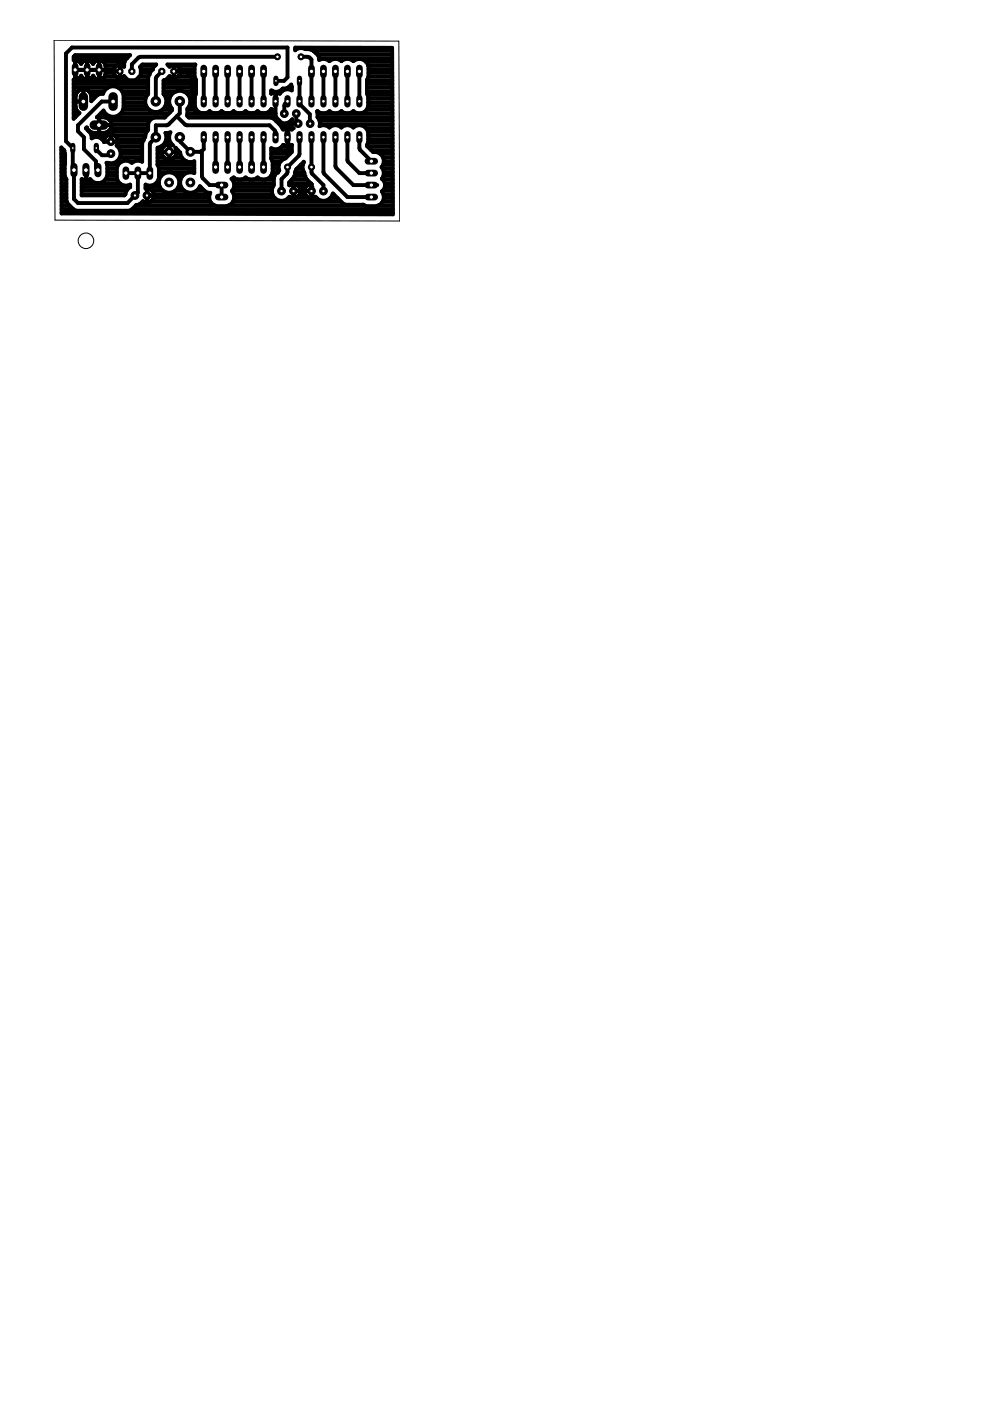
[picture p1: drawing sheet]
<svg xmlns="http://www.w3.org/2000/svg" width="210mm" height="297mm" viewBox="0 0 210 297" stroke-linecap="round" stroke-linejoin="round" font-family="sans-serif">
<g fill="#000" stroke="#000" stroke-width=".83">
<path d="M14 11.3l1.3-1.2zM15.3 10.1h45.7zM15.6 16.9h.2zM15.6 12v.8zM15.6 12l.3-.3zM15.6 19.4h.9zM15.6 18.6h7.3zM15.6 17.8h15.8zM15.6 17h11.6zM15.6 12.3h11.3zM15.6 12.8l.2-.1zM15.9 14.8h2.6z"/>
<path d="M15.9 14.8h1.2zM15.9 14.8v2.1zM15.9 12.7v2.1zM15.9 11.7h11.7zM16 16.9h.3zM16.2 19.8l-.1 .2zM16.3 16.9l.2-.1zM16 12.7l.3 .1zM16.3 19.6l-.1 .2zM16.4 19.4l-.1 .2zM16.5 16.8l.2-.1zM16.3 12.8h.2z"/>
<path d="M16.4 19.4l.2-.1zM16.7 16.7l.1-.1zM16.5 12.8l.2 .1zM16.6 19.3l.2-.1zM16.8 16.6l.2-.2zM16.7 12.9l.1 .2zM16.9 13.1h.6zM16.8 19.2l.2-.2zM17.1 16.2l-.1 .2zM16.8 13.1l.2 .1zM17.1 14.8h1.4zM17.2 16l-.1 .2z"/>
<path d="M17 13.2l.1 .2zM17.1 16.2h.2zM17 19l.1-.1zM17.2 16l.1 .2zM17.1 13.4l.1 .2zM17.3 16.2l.1 .2zM17.3 13.4l-.1 .2zM17.1 18.9h.3zM17.4 16.4l.2 .2zM17.4 13.2l-.1 .2zM17.4 18.9h.2zM17.6 16.6l.2 .1z"/>
<path d="M17.4 13.2l.2-.1zM17.7 18.9v2.6zM17.8 16.7l.1 .1zM17.6 13.1l.2-.2zM17.9 16.8l.3 .1zM17.8 12.9l.1-.1zM17.8 18.9h.2zM18.2 16.9h.2zM17.9 12.8h.3zM18 18.9h.2zM18.2 12.8l.2-.1zM18.2 18.9l.2 .1z"/>
<path d="M18.5 14.8h2.5zM18.5 14.8v2.1zM18.5 12.7v2.1zM18.5 14.8h1.1zM18.6 16.9h.2zM18.4 19l.2 .2zM18.6 19.2l.2 .1zM18.8 16.9l.2-.1zM18.6 12.7l.2 .1zM18.9 19.4h3.2zM18.8 19.3l.1 .1zM19 16.8l.2-.1z"/>
<path d="M18.8 12.8h.2zM18.9 19.4l.2 .2zM19.1 19.6l.1 .2zM19.2 16.7l.2-.1zM19 12.8l.2 .1zM19.4 16.6l.1-.2zM19.2 12.9l.2 .2zM19.4 13.1h.7zM19.6 16.2l-.1 .2zM19.4 13.1l.1 .1zM19.7 16l-.1 .2zM19.5 13.2l.1 .2z"/>
<path d="M19.6 14.8h1.4zM19.6 16.2h.2zM19.7 16l.1 .2zM19.6 13.4l.1 .2zM19.8 16.2l.2 .2zM19.8 13.4l-.1 .2zM20 16.4l.1 .2zM20 13.2l-.2 .2zM20.1 16.6l.2 .1zM20.1 13.1l-.1 .1zM20.3 16.7l.2 .1zM20.1 13.1l.2-.2z"/>
<path d="M20.5 16.8l.2 .1zM20.3 12.9l.2-.1zM20.7 16.9h.2zM20.5 12.8h.2zM20.7 12.8l.2-.1zM21 14.8v2.1zM21 14.8h1.4zM21 12.7v2.1zM21.1 16.9h.2zM20.7 20.2l.6-.3zM21.3 16.9l.2-.1zM21.1 12.7l.2 .1z"/>
<path d="M21.5 16.8l.2-.1zM21.3 12.8h.2zM21.7 16.7l.2-.1zM21.5 12.8l.2 .1zM21.3 19.9h.5zM22.1 16.4l-.2 .2zM21.7 12.9l.2 .2zM22 13.1h4.4zM22.2 16.2l-.1 .2zM21.9 13.1l.2 .1zM22.1 19.3l-.3 .6zM22.3 16l-.1 .2z"/>
<path d="M22.1 13.2l.1 .2zM22.2 16.2h2.4zM22.4 15.9l-.1 .1zM22.2 13.4l.1 .2zM22.4 15.6v.3zM22.3 13.6l.1 .2zM22.4 14.8v.8zM22.4 14v.8zM22.4 13.8v.2zM22.4 15.5h1.7zM22.4 14.7h1.7zM22.4 13.9h2.4z"/>
<path d="M22.7 18.6l-.6 .7zM22.7 18.6l.8-.3zM24.1 14.6v.5zM24.1 15.1h1.3zM24.1 15.1v.6zM24.1 15.7l.8 .8zM23.5 18.3h.9zM24.9 13.8l-.8 .8zM24.9 16.5h.5zM25.1 18.6h6.3zM24.4 18.3l.8 .3zM25.4 13.8v1.3z"/>
<path d="M24.9 13.8h.5zM25.4 15.2v1.3zM25.4 16.5h.6zM25.2 18.6l.7 .7zM25.9 19.4h5.5zM25.4 13.8h.6zM26.3 16.1l-.3 .4zM26 13.9h.3zM26.2 16.2h.2zM26 13.8l.3 .4zM26.3 16.1l.9 .9zM26.3 13.3v.8z"/>
<path d="M26.6 12.7l-.3 .6zM27 12.2l-.4 .5zM27.2 17h1.5zM27.6 11.7l-.6 .5zM29.3 12.2l-1.3 1.4zM28 13.6v1.5zM29.8 15.9l-1.1 1.1zM28.7 17h2.7zM29.5 16.2h2zM29.7 14.2l.5-.5zM29.8 12h29zM29.8 14.4v1.5z"/>
<path d="M29.7 14.2l.1 .2zM29.8 15.5h2zM29.8 14.7h2.6zM30 13.9h2.9zM30.2 13.7h2.9zM31.4 16.4v.3zM31.4 16.7v.3zM31.4 17v3zM31.1 20.2l.3-.2zM31.6 15.8l-.2 .5zM31.8 15.3l-.2 .5zM32.4 14.4v.3z"/>
<path d="M31.8 15.3l.6-.6zM33.1 13.7l-.7 .7zM34.3 15.1l-1.1 1.1zM34.7 17.1v2.9zM34.7 19.4h2.7zM34.7 18.6h6.9zM34.7 17.8h6.9zM34.7 17h.4zM35.1 17l.9-.9zM35.1 17h6.5zM35.5 13.7h5.9zM35.7 13.9h.5z"/>
<path d="M35.9 16.2h.2zM36 16.1l.3 .4zM35.5 13.7l.5 .5zM36.3 16.5h.6zM36.3 13.8l-.3 .4zM36.9 15.2v1.3zM36.9 16.5h.5zM36.9 15.1h1.3zM36.9 13.8v1.3zM36.3 13.8h.6zM36.2 20.2l.7-.6zM37.4 16.5l.8-.8z"/>
<path d="M36.9 13.8h.5zM37.5 13.9h3.8zM37.6 16.2h3.7zM36.9 19.6l.8-.3zM38.2 15.1v.6zM38.2 14.6v.5zM37.4 13.8l.8 .8zM38.2 15.5h3.1zM38.2 14.7h3.1zM37.7 19.3h.9zM38.8 19.4h2.8zM38.6 19.3l.8 .3z"/>
<path d="M36.9 15.1h2.5zM39.4 15.1l1.1 1.1zM41.3 14.1v2.1zM41.3 16.2l.2 .8zM41.4 13.7l-.1 .4zM41.6 17v2.8zM41.6 19.8l-.3 .6zM57.5 19.2v.6zM57.5 19.2l.7 .3zM57.5 19.4h.4zM57.6 19.8l.1-.1zM57.7 19.7l.2-.1z"/>
<path d="M57.9 19.6l.2-.1zM58.2 19.5h.7zM58.1 19.5h.2zM58.4 19.5v2zM58.5 19.5h.2zM58.9 19.5l.6-.3zM58.7 19.5l.2 .1zM58.9 19.6l.2 .1zM59.1 19.4h.7zM59.1 19.7l.2 .1zM59.4 19.8l-.1 .1zM59.5 19.2l.4-.4z"/>
<path d="M59.9 19.2l-.5 .6zM59.9 18.8h.7zM58.5 17.1h1.7zM60.6 18.8l.5-.3zM59.9 19.2l.7-.3zM61 16.4l-.8 .7zM61 10.1v6.3zM61 18.6h.9zM61.1 18.5l.6-.6zM60.6 18.9h.7zM61.7 18.1l.2 .3zM61.7 17.9v.2z"/>
<path d="M61.9 18.4v.8zM61.3 18.9l.6 .3zM62.6 10.4v.3zM62.6 10.1v.3zM62.6 10.1h20.5zM62.8 10.5l-.2 .2zM62.8 10.5l.7-.3zM63.5 10.2h.7zM64.2 10.2l.5 .2zM63.8 12h1.4zM64.7 10.4h.8zM65.7 12.2l.3 .4z"/>
<path d="M66 12.6v2.5zM65.6 10.4l.5 .2zM66.4 10.8h16.7zM66.1 10.6l.4 .2zM66.6 10.9l.2 .2zM66.8 11.1l.2 .2zM67.3 11.6h15.9zM67 11.3l.4 .4zM67.7 12.3v.4zM67.4 11.7l.3 .6zM67.7 12.3h15.5zM67.7 12.7l.5-.2z"/>
<path d="M68.2 12.5h.8zM69 12.5l.7 .3zM69.7 12.8l.1 .2zM70 12.8l-.2 .2zM70 12.8l.7-.3zM70.7 12.5h.8zM71.5 12.5l.7 .3zM72.2 12.8l.2 .2zM72.6 12.8l-.2 .2zM72.6 12.8l.7-.3zM73.3 12.5h.7zM74 12.5l.7 .3z"/>
<path d="M74.7 12.8l.2 .2zM75.1 12.8l-.2 .2zM75.1 12.8l.7-.3zM75.8 12.5h.8zM76.6 12.5l.7 .3zM77.6 13.1h5.6zM77.8 17v2.8zM77.8 19.4h5.4zM77.8 18.6h5.4zM77.8 17.8h5.4zM77.8 17h5.4zM78.1 16.2l-.3 .8z"/>
<path d="M77.3 12.8l.5 .5zM78.1 13.9h5.1zM78.1 14.1v2.1zM77.8 13.3l.3 .8zM78.1 16.2h5.1zM78.1 15.5h5.1zM78.1 14.7h5.1zM83.1 10.1l.2 35.3zM13 31.3l.7 .6zM13 32.6h.8zM13 31.8h.6zM13 36.5h.7z"/>
<path d="M13 35.7h.7zM13 35h.7zM13 34.2h.8zM13 33.4h.8zM13 39.6h1.1zM13 38.9h1.1zM13 38.1h1.1zM13 37.3h.7zM13.7 32.3l.1 .4zM13.7 31.9v.4zM13.7 34.9v2.3zM13.7 37.2l.3 .8z"/>
<path d="M13.8 32.7v2zM13.8 34.7l-.1 .2zM14 11.3v18.7zM14.1 38v3.9zM15.4 31.4v4.4zM14 30l1.4 1.4zM15.6 16.9v8.3zM15.6 24.8h.4zM15.6 24h1.2zM15.6 23.3h.6zM15.6 22.5h.4zM15.6 21.7h.4z"/>
<path d="M15.6 20.9h.4zM15.6 20.1h.5zM15.4 35.8l.3 .3zM16 20.4v1.1zM16 21.5h1.7zM16 21.5v1.1zM16 22.6v.3zM16 20.2v.2zM16 22.9l.1 .2zM16.1 20l-.1 .2zM16.1 23.1l.1 .2zM16.2 23.3l.1 .2z"/>
<path d="M16.3 23.5l.1 .1zM16.4 23.6l.2 .2zM16.5 26.6l5.1-5.1zM16.5 26.6v1.2zM16.6 23.8l.2 .1zM16.8 24l-1.2 1.2zM17.3 39.6h10.3zM17.3 38.9h8.1zM17.3 38.1h.2zM17.4 38l.1 .1zM17.5 38.1l.2 .1zM17.7 38.2h.2z"/>
<path d="M16.5 27.8l1.3 1.3zM17.8 29.1v2.5zM17.9 38.2l.2 .1zM18.4 27l-.2 .2zM18.2 36.1v2.2zM18.2 27.2h.3zM18.3 38.3l.3-.1zM18.4 27.1l.1 .2zM18.5 27.3l.1 .2zM18.6 38.2h.2zM18.6 27.5l.1 .1zM18.2 27.2l.5 .5z"/>
<path d="M18.7 27.6l.2 .2zM18.8 38.2l.2-.1zM18.9 27.8l.1 .1zM18.9 38.1h.3zM18.9 27.9h.2zM19 38.1l.1-.1zM19 27.9l.2 .1zM19.1 38l.5 .5zM18.7 27.7l.5 .5zM19.2 28l.3 .1zM19.2 19.8l.1 .2zM19.3 20.1h1.4z"/>
<path d="M19.3 20v.2zM19.3 20.2v.2zM19.3 20.4v1.1zM19.3 20.9h.6zM19.4 28.7h3.4zM19.4 28.8v.5zM19.2 28.2l.2 .6zM19.5 28.1l.2 .1zM19.6 38.5l.8 .3zM19.7 28.2h.2zM19.9 28.2h1.1zM19.4 29.3l.7-.2z"/>
<path d="M17.8 31.6l2.5 2.6zM20.3 34.2v1.4zM20.4 38.8h.8zM20.4 31.4v.3zM21.9 23.4l-1.4 1.5zM20.6 24.8h14.4zM20.7 20.2l-1.4 1.3zM20.3 35.6l.5 .5zM20.1 29.1h.7zM21 26.5v1.7zM21 28.2h1.1zM21 26.5h2.6z"/>
<path d="M21 24.9v1.6zM20.5 24.9h.5zM21.2 38.8l.7-.3zM21.4 24h1zM20.8 29.1l.6 .2zM21.6 21.5h2.4zM21.6 29.5h.5zM20.4 31.7l1.2 1.2zM21.6 32.9h1.6zM22.4 38l-.5 .5zM21.4 29.3l.5 .5zM21.9 23.4l.2 .4z"/>
<path d="M22 29.9v.1zM22 30h1.5zM21.9 29.8l.1 .3zM22.1 29.7l-.1 .2zM22.1 28.2h.2zM21 24.9h1.1zM22.1 23.8l.6 .6zM22.1 29.5v.2zM22.2 29.3l-.1 .2zM22.3 28.2l.2-.1zM22.1 24.9h.2zM22.3 38.1h2.6z"/>
<path d="M22.4 29.1l-.2 .2zM22.8 37.2l-.4 .8zM22.5 28.1l.2-.1zM22.3 24.9l.2 .1zM22.5 28.9l-.1 .2zM22.6 34.5h.3zM22.7 28l.2-.1zM22.5 25h.2zM22.7 37.3h2.1zM22.5 28.9l.2-.1zM22.7 24.4l.8 .3zM22.8 34.9v2.3z"/>
<path d="M22.6 34.5l.2 .4zM22.8 36.5h2zM22.8 35.7h2zM22.8 35h2.2zM22.8 27.9h8.3zM22.9 34.5l.2 .1zM22.9 27.9l.2-.1zM22.7 25l.2 .1zM22.7 28.8l.2-.1zM23.1 27.8l.1-.2zM22.9 25.1l.2 .2zM23.1 34.6h.8z"/>
<path d="M22.9 28.7l.3-.1zM23.5 32.6l-.3 .3zM23.4 27.5l-.2 .1zM23.1 25.3l.1 .1zM23.5 27.3l-.1 .2zM23.2 25.4l.2 .2zM23.4 25.6h8.3zM23.2 28.6h.2zM23.6 27.1l-.1 .2zM23.4 25.6l.1 .2zM23.5 30h1.5zM23.5 28.6v1.4z"/>
<path d="M23.5 27.2h7.9zM23.5 24.7h.9zM23.6 26.8v.3zM23.5 25.8l.1 .2zM23.6 26.6v.2zM23.6 26v.2zM23.5 28.6h.1zM23.6 26.2v.2zM23.6 26.4h7.8zM23.6 28.6h.3zM23.9 34.6l.8-.3zM23.9 28.6l.2 .1z"/>
<path d="M24.2 28.7h6.6zM24.1 28.7l.2 .1zM24.4 24.7l.8-.3zM24.3 28.8l.2 .1zM24.5 28.9l.2 .2zM25.3 33.7l-.6 .6zM24.8 35.6v2.2zM24.8 37.8l.3 .7zM24.9 30.6l-.1 .2zM24.7 29.1l.1 .2zM24.8 34.2h1.2zM25 30.4l-.1 .2z"/>
<path d="M24.8 29.3l.1 .2zM24.9 31.1h5.2zM24.9 29.5h5.5zM25 30.1v.3zM24.9 29.5l.1 .2zM25 30.3h5.2zM25 29.9v.1zM25 29.7v.2zM25.1 34.9l-.3 .7zM25.1 38.5l.5 .6zM25.2 24.4l.7-.6zM25.6 33l-.3 .7z"/>
<path d="M24.7 30.9l.6 .5zM25.4 33.4h4.7zM25.4 31.8h4.7zM25.6 32.2v.8zM25.3 31.4l.3 .8zM25.6 32.6h4.5zM25.6 34.4l-.5 .5zM25.6 39.1l.7 .2zM25.6 24h10.2zM26.2 23l-.3 .8zM26.1 23.3h5.5zM26.2 20.1v2.9z"/>
<path d="M25.9 19.3l.3 .8zM26.2 22.5h4.8zM26.2 21.7h4.6zM26.2 20.9h4.7zM26.2 20.1h5zM25.6 34.4l.7-.3zM26.3 39.3h.8zM26.3 34.1h.8zM27.1 39.3l.5-.2zM27.3 34.2h1.3zM26.9 40.3l.6-.6zM27.6 39.1v.6z"/>
<path d="M27.5 39.7h.1zM27.1 34.1l.7 .3zM27.8 34.4l.2 .1zM28.1 34.4l-.1 .1zM28.1 34.4l.7-.3zM26.7 36.7h2.5zM29.2 36.7h2.6zM28.8 34.1h.8zM29.9 34.2h.2zM30.1 30.3v.3zM30.1 30.6v.3zM30.1 30.9v3.4z"/>
<path d="M29.6 34.1l.5 .2zM30.3 29.8l-.1 .5zM30.6 29.3l-.3 .5zM30.8 21v.9zM30.8 21.9l.3 .9zM30.8 28.7v.3zM30.6 29.3l.2-.3zM30.9 39.1l.5 .2zM30.9 39.6h3zM30.9 40h.2zM31.1 20.2l-.3 .8zM31.1 22.8l.7 .6z"/>
<path d="M31.1 27.8l-.3 .9zM31.2 40v1.4zM31.2 40h.1zM31.4 39.3h.8zM31.4 26.2v.7zM31.4 26.9v.7zM31.4 27.6l-.3 .2zM31.7 25.6l-.3 .6zM31.8 30.6v6.1zM31.8 23.4l.8 .3zM32 30.2l1-1.1zM32.1 25.2l-.4 .4z"/>
<path d="M32.2 39.3l.7-.2zM32.6 23.7h.9zM32.1 25.2l.6-.3zM32.9 39.1l.5-.6zM33 16.7v4.8zM33 26.6v2.5zM33 26.6h2.3zM33.1 38.9h.6zM33.7 37.8l-.3 .7zM33.4 31.3v3.6zM33.4 34.2h6.1zM33.4 33.4h1.4z"/>
<path d="M33.4 32.6h.9zM33.4 31.8h.9zM33.4 35h7.8zM33.5 23.7l.8-.3zM33.5 31.3l.8-.3zM33.6 38.1h.2zM33.7 35.6v2.2zM33.4 34.9l.3 .7zM33.7 38.3v.8zM33.7 39.1l.3 .8zM33.7 37.3h.5zM33.7 36.5h7.5z"/>
<path d="M33.7 35.7h7.5zM34 37.5l-.3 .8zM34 39.9l.6 .6zM34.1 31.1h.6zM34.2 32.1v.1zM34.2 32.2h1.7zM34.2 32.2v.1zM34.2 32.3l.1 .3zM34.3 31.8l-.1 .3zM34.3 32.6l.1 .2zM34.9 22.8l-.6 .6zM34.9 30.4l-.6 .6z"/>
<path d="M34.4 31.6l-.1 .2zM34.4 32.8l.1 .2zM34.4 23.3h2.1zM34.5 31.3l-.1 .3zM34.5 33l.1 .2zM34.6 31.2l-.1 .1zM34.6 33.2l.2 .2zM34 37.5l.6-.6zM34.8 31l-.2 .2zM34.8 33.4l.2 .2zM34.8 20.1h1.5zM32.7 24.9h2.2z"/>
<path d="M35.3 21.9l-.4 .9zM34.7 20l.2 .2zM35.3 29.5l-.4 .9zM35 30.3h1.2zM34.8 31l.2-.2zM35 33.6l.2 .1zM35.1 22.5h1zM35.1 28.2h.5zM35.2 20.9h.7zM35 30.8l.2-.1zM35.2 33.7l.3 .1zM35.3 21v.9z"/>
<path d="M34.9 20.2l.4 .8zM35.3 28.7v.8zM35.1 28.2l.2 .5zM35.3 29.5h.6zM35.3 28.7h.6zM35.3 21.7h.6zM34.6 36.9l.8-.4zM35.2 30.7l.3-.1zM35.5 33.8h.2zM35.7 28.2l.4-.2zM35.5 30.6h.2zM35.7 33.8h.2z"/>
<path d="M35.7 26.4l1.8-1.7zM35.9 30.6v1.6zM35.7 30.6h.2zM35.9 32.2v1.6zM35.9 33.8h.1zM35.9 32.2h1.5zM35.9 21v.9zM35.9 21.9l.3 .9zM35.9 28.7v.8zM35.9 29.5l.3 .9zM35.9 30.6h.1zM36 33.8h.2z"/>
<path d="M34.9 24.9l1.2-1.2zM36.1 28l-.2 .7zM36.2 20.2l-.3 .8zM36.2 22.8l.3 .2zM36.2 30.4l.5 .4zM36 30.6h.2zM36.2 33.8l.3-.1zM35.4 36.5h.9zM36.2 30.6l.3 .1zM36.5 33.7l.2-.1zM36.5 23v.3zM36.5 23.3l-.4 .4z"/>
<path d="M36.5 30.7l.2 .1zM36.7 33.6l.2-.2zM36.9 33.4l.2-.2zM36.9 33.4h1.6zM37.2 33l-.1 .2zM36.3 36.5l.8 .4zM37.2 31.3l1 1zM37.3 32.8l-.1 .2zM37.4 32.6l-.1 .2zM37.2 31.3l.1 .3zM37.4 32.6h.8zM37.4 32.3v.3z"/>
<path d="M37.3 31.6l.1 .2zM37.4 31.8h.3zM37.4 32.2v.1zM37.4 32.1v.1zM37.4 31.8v.3zM37.5 24.7l.6-.7zM37.5 24.7l1.7 1.7zM37.5 37.3h1.2zM37.1 36.9l.6 .6zM38 39.1l-.3 .8zM37.8 39.6h.6zM37.9 38.1h.4z"/>
<path d="M38 38.3v.8zM37.7 37.5l.3 .8zM38 38.9h.2zM38.1 29.1v.6zM38.1 21.5v2.5zM38.2 32.3v.3zM38.2 32.6l.3 .8zM38.2 38.3v.8zM38.2 39.1l.3 .8zM38.5 33.4l.7 .6zM38.5 37.5l-.3 .8zM38.5 39.9l.7 .6z"/>
<path d="M39.2 34l.7 .4zM38.5 37.5l.7-.6zM39.6 26.6h17.5zM39.7 24.3v.2zM39.7 23v1.3zM39.7 23l.3-.2zM39.7 24h18.5zM39.7 23.3h2zM39.9 20.1h1.5zM39.9 34.4h.9zM39.2 36.9l.7-.4zM39.9 24.8h18.5z"/>
<path d="M40.3 21.9l-.3 .9zM39.4 19.6l.6 .6zM39.7 24.5l.3 .4zM40.1 22.5h1.2zM40.3 20.9h1zM40.3 21v.9zM40 20.2l.3 .8zM40.3 21.7h1zM38.3 30.1l2.1 2.1zM40.7 22.8l1 1zM40.7 16.7v6.1zM40.8 34.4l.4-.2z"/>
<path d="M39.9 36.5h.9zM41.2 34.2v2.5zM40.8 36.5l.4 .2zM41.3 20.4v2.1zM41.3 22.5l.3 .7zM41.6 23.2l.5 .5zM42.1 23.7l.7 .3zM42.2 24h16.2zM42.4 39.5l-.2 .4zM42.3 39.6h.3zM40.4 32.2h2zM42.4 39.5l1.1 1.1z"/>
<path d="M42.8 32l.4-.4zM42.8 32v5.3zM42.8 24h.8zM43 37.8l1.4 1.4zM43.2 29.1v2.5zM43.2 15.1v6.4zM43.6 24l.7-.3zM44.4 23.5l-.1 .2zM44.4 39.2h2.6zM44.4 23.5l.3 .2zM44.7 23.7l.7 .3zM45.4 24h.7z"/>
<path d="M45.7 29.1v6.3zM45.7 15.1v6.4zM46.1 24l.7-.3zM47 23.5l-.2 .2zM47 39.2v2.6zM47 23.5l.2 .2zM47.2 23.7l.7 .3zM47.9 24h.7zM48.3 15.1v6.4zM48.3 29.1v6.3zM48.6 24l.7-.3zM49.1 37.9l.3-.1z"/>
<path d="M49.3 38.1h8.8zM49.5 23.5l-.2 .2zM49.1 37.9l.2 .3zM49.4 37.8l.1-.2zM49.5 23.5l.2 .2zM49.5 37.6l.2 .2zM49.6 38.9v.7zM49.3 38.2l.3 .7zM49.6 39.6h8.2zM49.6 38.9h8.5zM49.7 37.8l.7 .3zM49.7 23.7l.7 .3z"/>
<path d="M50.4 38.1h.8zM50.4 24h.8zM50.8 15.1v6.4zM50.8 29.1v6.3zM51.2 24l.7-.3zM51.2 38.1l.7-.3zM52.1 23.5l-.2 .2zM51.9 37.8l.2-.2zM52.1 23.5l.2 .2zM52.1 37.6l.2 .2zM52.3 37.8l.7 .3zM52.3 23.7l.7 .3z"/>
<path d="M53 38.1h.7zM53 24h.7zM53.3 15.1v6.4zM53.3 29.1v6.3zM53.7 24l.7-.3zM53.7 38.1l.7-.3zM54.6 23.5l-.2 .2zM54.4 37.8l.2-.2zM54.6 23.5l.2 .2zM54.6 37.6l.2 .2zM54.8 37.8l.7 .3zM54.8 23.7l.7 .3z"/>
<path d="M55.5 38.1h.8zM55.5 24h.8zM55.9 15.1v6.4zM55.9 29.1v6.3zM56.3 24l.6-.3zM56.3 38.1l.7-.3zM56.9 23.7l.6-.5zM57 37.8l.5-.5zM57.1 26.6l1.1 1zM57.4 23.3h.3zM57.5 23.1v.1zM40 24.9h17.5z"/>
<path d="M57.5 37.3h.7zM57.8 36.5l-.3 .8zM57.5 31.4v2.2zM57.5 31.4l.5 .2zM57.5 33.4h3.2zM57.5 32.6h4zM57.5 31.8h4.4zM57.6 23.2l.1 .1zM57.7 23.3l.2 .1zM57.7 34.2h1.9zM57.8 34.4v2.1zM57.5 33.6l.3 .8z"/>
<path d="M57.8 36.5h1zM57.8 35.7h1.3zM57.8 35h1.3zM57.9 23.4h.2zM58 39.4l-.3 .7zM58 31.6h.8zM58.1 37.7v1.5zM58.1 39.2l-.1 .2zM57.5 24.9l.6 .3zM58.1 23.4l.2 .1zM58.2 23.7v.8zM58.2 24.5l.4 .8z"/>
<path d="M58.3 37.1l-.2 .6zM58.3 23.5l-.1 .2zM58.4 28.1v1zM58.4 21.5v2.5zM58.4 24v.5zM58.5 25.6h.4zM58.1 25.2l.4 .4zM58.6 25.3l.5 .5zM58.6 24.9l2.1 2.2zM58.8 36.6l-.5 .5zM58.8 31.6l.7-.3zM59.1 35.1v.7z"/>
<path d="M59.1 35.8l.1 .4zM59.1 25.8l.8 .3zM59.2 36.2l-.4 .4zM59.3 26.4h2.4zM59.4 34.4l-.3 .7zM59.5 31.3l.5-.5zM58.5 25.6l1.1 1.1zM59.7 38l1.1-1.1zM59.8 31.1h.9zM59.9 27.2h.7zM59.9 26.1h.8zM59.6 26.8l.3 .4z"/>
<path d="M59.9 33.8l-.5 .6zM59.9 27.3l.1 .1zM60 30.7v.1zM60 27.4v.1zM60.1 30.8l.2 .1zM60.1 27.4l.2-.1zM60.3 30.9l.2 .1zM60.3 22.4v1.7zM60.3 27.3l.2-.1zM60.5 31l.1 .1zM60.5 22l.5-.5zM59.9 33.8l.6-.2z"/>
<path d="M60.5 27.2h.1zM60.6 31.1h.3zM60.7 26.1l.7-.3zM60.7 27.1v1.5zM60.7 27.1l.7-.7zM60.6 27.2l.3-.1zM61 35.4l2.3-2.3zM61 35.4v1zM61 27.1v2zM61 29.1v2zM61.1 31.1h.2zM61.2 31.1h.7z"/>
<path d="M61.1 27.1l.2 .1zM61.3 31.1l.2-.1zM61.3 27.2h.8zM61.3 38.6v.6zM61.7 38.3l-.4 .3zM61.3 38.9h4.6zM61.4 25.8l.6-.5zM61.3 27.2h.2zM61.5 31l.2-.1zM61.5 27.2l.2 .1zM61.7 30.9l.1-.1zM61.4 39.2l.3-.1z"/>
<path d="M61.7 25.6h.2zM61.7 38.3l.2-.3zM61.7 26.1v.1zM61.7 26.2h1.5zM61.7 26.3l.1 .2zM61.8 25.8l-.1 .3zM61.8 26.5v.3zM61.7 27.3l.1 .1zM61.8 25.6v.2zM61.8 26.8l.2 .2zM61.9 30.8v1.4zM61.9 32.2l-1.4 1.4z"/>
<path d="M61.9 26.2h1.3zM61.7 39.1h.2zM61.9 38.1h3.2zM61.9 27.4v.1zM62.1 37.8l-.2 .2zM62 25.4l-.2 .2zM62 27l.1 .2zM62.1 27.2l-.2 .2zM61.9 39.1l.2-.1zM62.4 37.3l-.2 .5zM62.2 39v1.5zM62.1 39h.1z"/>
<path d="M62.2 39h.2zM62.6 36.8l-.2 .5zM62.4 37.3h2.2zM62.4 39l.2 .1zM62.6 36.4v.4zM62.8 35.9l-.2 .5zM62.6 36.5h1.8zM62.6 39.1h.2zM62.8 35.9l1.6-1.6zM62.8 24.1v1.4zM62.9 35.7h1.3zM62.8 39.1l.2 .1z"/>
<path d="M63 39.2l.2 .2zM63 26l.2 .2zM63.2 39.4l.2 .2zM63.4 39.6h1.4zM63.5 29.1v3.5zM63.4 39.6l.1 .1zM63.5 21.5v.3zM63.5 17.2v4.3zM63.5 39.7l.1 .2zM63.7 35h.5zM64.2 35.1v.7zM64.2 35.8l.2 .6z"/>
<path d="M64.4 34.3v.2zM64.4 34.5l-.2 .6zM64.4 36.4v.3zM64.4 36.8l.2 .5zM64.6 37.3l.2 .5zM64.7 39.9l-.1 .3zM64.8 39.7l-.1 .2zM64.9 37.8l1.2 1.2zM64.9 39.6l-.1 .1zM65.1 39.4l-.2 .2zM65.1 39.4l.2-.2zM65.3 39.2l.2-.1z"/>
<path d="M65.5 39.1h.2zM63.7 22.2l2 2zM65.7 24.2v1.9zM65.7 39.1l.2-.1zM66 29.1v6.3zM66 35.4v1zM66 15.1v6.4zM66 39v1.5zM65.9 39h.1zM67.2 23.6l.1-.1zM67.3 23.5l.2 .2zM67.3 23.9v1z"/>
<path d="M67.2 23.6l.1 .3zM67.3 24.8h15.9zM67.3 24h15.9zM67.3 24.9l.2 .1zM67.5 23.7l.7 .3zM67.7 25.6h15.5zM67.8 26.6v.2zM67.8 25.8v.8zM67.5 25l.3 .8zM67.8 26.4h15.4zM67.8 26.8l.4-.2zM68.2 24h.8z"/>
<path d="M66.2 36.9l2.4 2.3zM68.6 29.1v7.3zM68.6 15.1v6.4zM68.8 36.9l4.9 4.9zM68.2 26.6h.8zM69 24l.6-.3zM69 26.6l.6 .2zM69.6 23.7l.2-.2zM69.6 26.8l.2 .3zM69.8 23.5l.3 .2zM70.1 26.8l-.3 .3zM70.1 23.7l.6 .3z"/>
<path d="M70.1 26.8l.6-.2zM70.7 24h.8zM71.1 29.1v6.1zM71.1 15.1v6.4zM70.7 26.6h.8zM71.5 24l.7-.3zM71.5 26.6l.7 .2zM72.2 23.7l.2-.2zM72.2 26.8l.2 .3zM72.4 23.5l.2 .2zM72.6 26.8l-.2 .3zM72.6 23.7l.7 .3z"/>
<path d="M72.6 26.8l.7-.2zM73.3 24h.7zM73.7 29.1v4.8zM73.7 15.1v6.4zM73.8 34.4l2.4 2.3zM73.3 26.6h.7zM74 24l.7-.3zM74 26.6l.7 .2zM74.7 23.7l.2-.2zM74.7 26.8l.2 .3zM74.9 23.5l.2 .2zM71.3 35.6l3.6 3.6z"/>
<path d="M74.9 39.2h3.8zM75.1 26.8l-.2 .3zM75.1 23.7l.7 .3zM75.1 26.8l.7-.2zM75.8 24h.8zM76.2 36.7h2.5zM76.2 29.1v2.3zM76.2 15.1v6.4zM76.4 31.8l2.3 2.4zM75.8 26.6h.8zM76.6 24l.7-.3zM76.6 26.6l.7 .2z"/>
<path d="M77.3 23.7l.5-.5zM77.6 27.2h5.6zM77.7 23.3h5.5zM77.3 26.8l.5 .6zM78.1 22.5l-.3 .7zM77.8 30.8v.2zM78.1 30.1l-.3 .7zM77.9 31.1h5.3zM77.9 20.1h5.3zM78 30.3h5.2zM78 27.9h5.2zM78.1 28.1v2z"/>
<path d="M77.8 27.4l.3 .7zM78.1 20.4v2.1zM77.8 19.8l.3 .6zM78.1 29.5h5.1zM78.1 28.7h5.1zM78.1 22.5h5.1zM78.1 21.7h5.1zM78.1 20.9h5.1zM78.7 31.8h4.5zM78.7 39.2h1.3zM77.8 31l1.3 1.2zM79.1 32.2h.7z"/>
<path d="M79.8 32.2l.7 .3zM80.6 32.6h2.6zM80.9 35.4l.2-.1zM81 37.9l.1-.1zM81.4 37.1l-.3 .7zM80.9 35.4l.2 .2zM81.4 34.6l-.3 .7zM80.5 32.5l.6 .6zM81.1 38.1h2.2zM81.1 35.7h2.2zM81.2 35h2.1zM81.2 33.4h2.1z"/>
<path d="M81.3 37.3h2zM81.4 36.3v.8zM81.1 35.6l.3 .7zM81.4 33.8v.8zM81.1 33.1l.3 .7zM81.4 36.5h1.9zM81.4 34.2h1.9zM81 37.9l.4 .4zM81.6 39.6h1.7zM81.6 38.9h1.7zM81.6 38.9v.7zM81.4 38.3l.2 .6z"/>
<path d="M13 41.2h1.1zM13 40.4h1.1zM13 31.3l.1 14zM13.1 45.1h70.2zM13.1 44.3h2.4zM13.1 43.5h1.6zM13.1 42.8h1.1zM13.1 42h1zM14.1 41.9v.6zM14.1 42.5l.2 .6zM14.3 43.1l.9 .9zM15.2 44l.4 .4z"/>
<path d="M15.6 44.4l.6 .3zM15.7 36.1v6.1zM16.2 44.7h10.5zM15.7 42.2l.8 .9zM16.5 43.1h10.5zM17.3 38v3.4zM17.3 41.2h9.3zM17.3 40.4h9.5zM17.3 41.4h9.1zM26.6 41v.2zM26.6 41.2l-.2 .2zM26.7 44.7h.6z"/>
<path d="M26.9 40.3l-.3 .7zM28.6 41.4l-1.6 1.7zM27.3 44.7l.6-.3zM27.9 44.4l1-.9zM28 44.3h55.3zM28.6 41.4l.6-.5zM28.8 43.5h16.7zM28.9 43.5h.1zM29 43.5l.8-.3zM29.2 36.7v4.2zM29.8 43.2l.5-.5zM30.2 42.8h.3z"/>
<path d="M30.4 42.7l.2 .1zM30.6 42.8l.2 .1zM30.8 42.9h.3zM30.9 39.1v.9zM31.2 41.5v1.4zM31.2 42.9h.1zM31.2 41.4h1.4zM31.3 42.9h.2zM31.5 42.9l.2-.1zM31.3 40h.2zM31.7 42.8l.2-.1zM31.5 40l.2 .1z"/>
<path d="M31.9 42.8h12.7zM31.9 42.7l.2-.1zM31.7 40.1l.2 .1zM32.1 42.6l.2-.2zM31.9 40.2l.2 .1zM32.2 40.4h2.3zM32.4 42.2l-.1 .2zM32.1 40.3l.2 .2zM32.5 42l-.1 .2zM32.3 40.5l.1 .2zM32.6 41.8l-.1 .2zM32.4 40.7l.1 .2z"/>
<path d="M32.6 42h11.8zM32.6 41.6v.2zM32.5 40.9l.1 .2zM32.6 41.2h11.8zM31.2 41.5h1.4zM32.6 41.1v.2zM34.6 40.5l.8 .4zM35.4 40.9h.9zM36.3 40.9l.8-.4zM37.1 40.5l.6-.6zM37.2 40.4h1.9zM39.2 40.5l.7 .4z"/>
<path d="M39.9 40.9h.9zM40.8 40.9l.8-.4zM41.6 40.5l.6-.6zM41.7 40.4h1.6zM43.5 40.6l.6 .3zM44.1 40.9h.5zM44.4 41.4v.8zM44.4 42.2l.3 .7zM44.6 40.9l-.2 .5zM44.7 42.9l.5 .5zM45.2 43.4l.7 .3zM45.9 43.7h2.2z"/>
<path d="M48.1 43.7l.7-.3zM48.5 43.5h28.7zM48.8 43.4l.5-.5zM49.2 40.5l.1-.2zM49.3 40.4h8.4zM49.6 42.2l-.3 .7zM49.2 40.5l.1 .2zM49.6 39.6l-.3 .7zM49.4 42.8h22.9zM49.6 41.2h8.2zM49.6 41.4v.8zM49.3 40.7l.3 .7z"/>
<path d="M49.6 42h8.7zM57.7 40.1v.8zM57.7 40.9l.3 .8zM58 41.7l.5 .5zM58.5 42.2l.8 .4zM59.3 42.6h.8zM59.7 38v2.5zM60.1 42.6l.8-.4zM61.4 41.7l-.5 .5zM61.1 42h.9zM61.4 41.8l.3 .1zM61.7 41.9l.2 .1z"/>
<path d="M61.9 42h.2zM62.1 42h.1zM62.2 40.5v1.5zM62.2 42h.2zM62.2 40.5h1.5zM62.4 42h.2zM62.5 42h3.3zM62.6 42l.2-.1zM62.8 41.9l.2-.1zM63 41.8l.2-.1zM63.2 41.7l.2-.2zM63.5 41.3l-.1 .2z"/>
<path d="M63.6 41.1l-.1 .2zM63.5 41.2h1.2zM63.7 40.9l-.1 .2zM63.7 40.6v.3zM63.6 39.9l.1 .3zM63.7 40.5v.1zM63.7 40.2v.2zM63.7 40.4h.9zM64.6 40.5h1.4zM64.6 40.5v.1zM64.6 40.6v.3zM64.6 40.2v.2z"/>
<path d="M64.6 40.9l.1 .2zM64.7 41.1l.1 .2zM64.8 41.3l.1 .2zM64.9 41.5l.2 .2zM65.1 41.7l.2 .1zM65.3 41.8l.2 .1zM65.5 41.9l.2 .1zM65.7 42h.2zM65.9 42h.1zM66 40.5v1.5zM66.1 42h.3zM66.3 42h.9z"/>
<path d="M66.4 42l.2-.1zM66.6 41.9l.2-.1zM66.9 41.7l.5 .5zM67.4 42.2l.8 .4zM68.2 42.6h.8zM68.6 39.2v1.3zM69 42.6l.7-.4zM69.7 42.2l.6-.5zM70 42h1.5zM70.6 41l-.3 .7zM70.5 41.2h.3zM70.6 41l2.1 2.2z"/>
<path d="M72.7 43.2l.6 .2zM73.3 43.4h.7zM73.7 41.8h5zM74 43.4h2.9zM76.9 43.4l.7 .3zM77.6 43.7h2.2zM79.8 43.7l.7-.3zM80.2 43.5h3.1zM80.5 43.4l.6-.5zM81 40.6l.4-.4zM81.4 42.2l-.3 .7zM81 40.6l.1 .1z"/>
<path d="M81.1 42.8h2.2zM81.1 40.4h2.2zM81.3 41.2h2zM81.4 41.4v.8zM81.1 40.7l.3 .7zM81.4 42h1.9zM81.6 39.6l-.2 .6zM13.1 45.3l70.2 .1z"/>
</g>
<g fill="none" stroke="#000" stroke-width=".83">
<path d="M29.8 12l-.5 .2M33.2 16.2l-.2 .5M40.5 16.2l.2 .5M63.5 17.1v.1M65.2 12l.5 .2M32 30.2l-.2 .4M35.7 26.4l-.4 .2M38.1 29.7l.2 .4M39.2 26.4l.4 .2M41.7 23.8l.5 .2M42.8 32l-.4 .2M42.8 37.3l.2 .5"/>
<path d="M58.2 27.6l.2 .5M58.4 24.5l.2 .4M60.5 22l-.2 .4M60.7 28.6l.2 .5M61 36.4l-.2 .5M61.9 26.2l-.5 .2M62.8 25.5l.2 .5M63.5 32.6l-.2 .5M63.5 21.8l.2 .4M65.7 26.1l.1 .1M66 36.4l.2 .5M68.6 36.4l.2 .5"/>
<path d="M71.1 35.2l.2 .4M73.7 33.9l.1 .5M76.2 31.4l.2 .4"/>
</g>
<g fill="#000">
<circle cx="15.9" cy="13.1" r=".41"/>
<circle cx="15.9" cy="16.2" r=".41"/>
<circle cx="15.9" cy="15.5" r=".41"/>
<circle cx="15.9" cy="13.9" r=".41"/>
<circle cx="15.9" cy="14.8" r=".41"/>
<circle cx="15.9" cy="14.7" r=".41"/>
<circle cx="18.5" cy="14.8" r=".41"/>
<circle cx="18.5" cy="13.1" r=".41"/>
<circle cx="18.5" cy="15.5" r=".41"/>
<circle cx="18.5" cy="14.7" r=".41"/>
<circle cx="18.5" cy="13.9" r=".41"/>
<circle cx="18.5" cy="16.2" r=".41"/>
<circle cx="21" cy="16.2" r=".41"/>
<circle cx="21" cy="13.1" r=".41"/>
<circle cx="21" cy="14.8" r=".41"/>
<circle cx="21" cy="15.5" r=".41"/>
<circle cx="21" cy="14.7" r=".41"/>
<circle cx="21" cy="13.9" r=".41"/>
<circle cx="25.4" cy="15.2" r=".41"/>
<circle cx="25.4" cy="15.5" r=".41"/>
<circle cx="25.4" cy="13.9" r=".41"/>
<circle cx="25.4" cy="15.1" r=".41"/>
<circle cx="25.4" cy="16.2" r=".41"/>
<circle cx="25.4" cy="14.7" r=".41"/>
<circle cx="31.6" cy="15.8" r=".41"/>
<circle cx="36.9" cy="15.2" r=".41"/>
<circle cx="36.9" cy="15.1" r=".41"/>
<circle cx="36.9" cy="16.2" r=".41"/>
<circle cx="36.9" cy="14.7" r=".41"/>
<circle cx="36.9" cy="15.5" r=".41"/>
<circle cx="36.9" cy="13.9" r=".41"/>
<circle cx="57.5" cy="19.2" r=".41"/>
<circle cx="66.6" cy="10.9" r=".41"/>
<circle cx="67" cy="11.3" r=".41"/>
<circle cx="17.7" cy="21.5" r=".41"/>
<circle cx="18.2" cy="38.1" r=".41"/>
<circle cx="18.2" cy="36.5" r=".41"/>
<circle cx="18.2" cy="36.1" r=".41"/>
<circle cx="18.2" cy="37.3" r=".41"/>
<circle cx="18.7" cy="27.7" r=".41"/>
<circle cx="21" cy="26.5" r=".41"/>
<circle cx="21" cy="27.9" r=".41"/>
<circle cx="21" cy="27.2" r=".41"/>
<circle cx="21" cy="26.4" r=".41"/>
<circle cx="21" cy="25.6" r=".41"/>
<circle cx="23.5" cy="28.7" r=".41"/>
<circle cx="23.5" cy="29.5" r=".41"/>
<circle cx="23.5" cy="30" r=".41"/>
<circle cx="30.3" cy="29.8" r=".41"/>
<circle cx="33.4" cy="34.9" r=".41"/>
<circle cx="35.9" cy="31.1" r=".41"/>
<circle cx="35.9" cy="33.4" r=".41"/>
<circle cx="35.9" cy="32.6" r=".41"/>
<circle cx="35.9" cy="31.8" r=".41"/>
<circle cx="35.9" cy="32.2" r=".41"/>
<circle cx="57.5" cy="33.6" r=".41"/>
<circle cx="58.4" cy="21.5" r=".41"/>
<circle cx="58.4" cy="20.9" r=".41"/>
<circle cx="58.4" cy="20.1" r=".41"/>
<circle cx="58.8" cy="36.6" r=".41"/>
<circle cx="61" cy="28.7" r=".41"/>
<circle cx="61" cy="27.2" r=".41"/>
<circle cx="61" cy="29.5" r=".41"/>
<circle cx="61" cy="29.1" r=".41"/>
<circle cx="61" cy="31.1" r=".41"/>
<circle cx="61" cy="30.3" r=".41"/>
<circle cx="61" cy="27.9" r=".41"/>
<circle cx="61.7" cy="38.3" r=".41"/>
<circle cx="62.1" cy="27.2" r=".41"/>
<circle cx="62.1" cy="37.8" r=".41"/>
<circle cx="62.2" cy="39.6" r=".41"/>
<circle cx="62.4" cy="37.3" r=".41"/>
<circle cx="63.2" cy="26.2" r=".41"/>
<circle cx="64.4" cy="36.7" r=".41"/>
<circle cx="64.6" cy="37.3" r=".41"/>
<circle cx="66" cy="39.6" r=".41"/>
<circle cx="31.2" cy="41.4" r=".41"/>
<circle cx="31.2" cy="42.8" r=".41"/>
<circle cx="31.2" cy="42" r=".41"/>
<circle cx="31.2" cy="41.2" r=".41"/>
<circle cx="31.2" cy="40.4" r=".41"/>
<circle cx="31.2" cy="41.5" r=".41"/>
<circle cx="62.2" cy="41.2" r=".41"/>
<circle cx="62.2" cy="40.5" r=".41"/>
<circle cx="62.2" cy="42" r=".41"/>
<circle cx="62.2" cy="40.4" r=".41"/>
<circle cx="66" cy="42" r=".41"/>
<circle cx="66" cy="40.5" r=".41"/>
<circle cx="66" cy="41.2" r=".41"/>
<circle cx="66" cy="40.4" r=".41"/>
<circle cx="76.9" cy="43.4" r=".41"/>
</g>
<path d="M43.2 28.4v1.4z" fill="#000" stroke="#000" stroke-width="1.3"/>
<circle cx="43.2" cy="29.1" r=".4" fill="#fff" stroke="#000" stroke-width=".21"/>
<path d="M45.7 28.4v1.4z" fill="#000" stroke="#000" stroke-width="1.3"/>
<circle cx="45.7" cy="29.1" r=".4" fill="#fff" stroke="#000" stroke-width=".21"/>
<path d="M48.3 28.4v1.4z" fill="#000" stroke="#000" stroke-width="1.3"/>
<circle cx="48.3" cy="29.1" r=".4" fill="#fff" stroke="#000" stroke-width=".21"/>
<path d="M50.8 28.4v1.4z" fill="#000" stroke="#000" stroke-width="1.3"/>
<circle cx="50.8" cy="29.1" r=".4" fill="#fff" stroke="#000" stroke-width=".21"/>
<path d="M53.3 28.4v1.4z" fill="#000" stroke="#000" stroke-width="1.3"/>
<circle cx="53.3" cy="29.1" r=".4" fill="#fff" stroke="#000" stroke-width=".21"/>
<path d="M55.9 28.4v1.4z" fill="#000" stroke="#000" stroke-width="1.3"/>
<circle cx="55.9" cy="29.1" r=".4" fill="#fff" stroke="#000" stroke-width=".21"/>
<path d="M58.4 28.4v1.4z" fill="#000" stroke="#000" stroke-width="1.3"/>
<circle cx="58.4" cy="29.1" r=".4" fill="#fff" stroke="#000" stroke-width=".21"/>
<path d="M61 28.4v1.4z" fill="#000" stroke="#000" stroke-width="1.3"/>
<circle cx="61" cy="29.1" r=".4" fill="#fff" stroke="#000" stroke-width=".21"/>
<path d="M63.5 28.4v1.4z" fill="#000" stroke="#000" stroke-width="1.3"/>
<circle cx="63.5" cy="29.1" r=".4" fill="#fff" stroke="#000" stroke-width=".21"/>
<path d="M66 28.4v1.4z" fill="#000" stroke="#000" stroke-width="1.3"/>
<circle cx="66" cy="29.1" r=".4" fill="#fff" stroke="#000" stroke-width=".21"/>
<path d="M68.6 28.4v1.4z" fill="#000" stroke="#000" stroke-width="1.3"/>
<circle cx="68.6" cy="29.1" r=".4" fill="#fff" stroke="#000" stroke-width=".21"/>
<path d="M71.1 28.4v1.4z" fill="#000" stroke="#000" stroke-width="1.3"/>
<circle cx="71.1" cy="29.1" r=".4" fill="#fff" stroke="#000" stroke-width=".21"/>
<path d="M73.7 28.4v1.4z" fill="#000" stroke="#000" stroke-width="1.3"/>
<circle cx="73.7" cy="29.1" r=".4" fill="#fff" stroke="#000" stroke-width=".21"/>
<path d="M76.2 28.4v1.4z" fill="#000" stroke="#000" stroke-width="1.3"/>
<circle cx="76.2" cy="29.1" r=".4" fill="#fff" stroke="#000" stroke-width=".21"/>
<path d="M76.2 20.8v1.3z" fill="#000" stroke="#000" stroke-width="1.3"/>
<circle cx="76.2" cy="21.5" r=".4" fill="#fff" stroke="#000" stroke-width=".21"/>
<path d="M73.7 20.8v1.3z" fill="#000" stroke="#000" stroke-width="1.3"/>
<circle cx="73.7" cy="21.5" r=".4" fill="#fff" stroke="#000" stroke-width=".21"/>
<path d="M71.1 20.8v1.3z" fill="#000" stroke="#000" stroke-width="1.3"/>
<circle cx="71.1" cy="21.5" r=".4" fill="#fff" stroke="#000" stroke-width=".21"/>
<path d="M68.6 20.8v1.3z" fill="#000" stroke="#000" stroke-width="1.3"/>
<circle cx="68.6" cy="21.5" r=".4" fill="#fff" stroke="#000" stroke-width=".21"/>
<path d="M66 20.8v1.3z" fill="#000" stroke="#000" stroke-width="1.3"/>
<circle cx="66" cy="21.5" r=".4" fill="#fff" stroke="#000" stroke-width=".21"/>
<path d="M63.5 20.8v1.3z" fill="#000" stroke="#000" stroke-width="1.3"/>
<circle cx="63.5" cy="21.5" r=".4" fill="#fff" stroke="#000" stroke-width=".21"/>
<path d="M61 20.8v1.3z" fill="#000" stroke="#000" stroke-width="1.3"/>
<circle cx="61" cy="21.5" r=".4" fill="#fff" stroke="#000" stroke-width=".21"/>
<path d="M58.4 20.8v1.3z" fill="#000" stroke="#000" stroke-width="1.3"/>
<circle cx="58.4" cy="21.5" r=".4" fill="#fff" stroke="#000" stroke-width=".21"/>
<path d="M55.9 20.8v1.3z" fill="#000" stroke="#000" stroke-width="1.3"/>
<circle cx="55.9" cy="21.5" r=".4" fill="#fff" stroke="#000" stroke-width=".21"/>
<path d="M53.3 20.8v1.3z" fill="#000" stroke="#000" stroke-width="1.3"/>
<circle cx="53.3" cy="21.5" r=".4" fill="#fff" stroke="#000" stroke-width=".21"/>
<path d="M50.8 20.8v1.3z" fill="#000" stroke="#000" stroke-width="1.3"/>
<circle cx="50.8" cy="21.5" r=".4" fill="#fff" stroke="#000" stroke-width=".21"/>
<path d="M48.3 20.8v1.3z" fill="#000" stroke="#000" stroke-width="1.3"/>
<circle cx="48.3" cy="21.5" r=".4" fill="#fff" stroke="#000" stroke-width=".21"/>
<path d="M45.7 20.8v1.3z" fill="#000" stroke="#000" stroke-width="1.3"/>
<circle cx="45.7" cy="21.5" r=".4" fill="#fff" stroke="#000" stroke-width=".21"/>
<path d="M43.2 20.8v1.3z" fill="#000" stroke="#000" stroke-width="1.3"/>
<circle cx="43.2" cy="21.5" r=".4" fill="#fff" stroke="#000" stroke-width=".21"/>
<circle cx="66" cy="35.4" r=".66" fill="#000" stroke="#000" stroke-width=".21"/>
<circle cx="66" cy="35.4" r=".4" fill="#fff" stroke="#000" stroke-width=".21"/>
<circle cx="61" cy="35.4" r=".66" fill="#000" stroke="#000" stroke-width=".21"/>
<circle cx="61" cy="35.4" r=".4" fill="#fff" stroke="#000" stroke-width=".21"/>
<circle cx="59.7" cy="40.5" r=".83" fill="#000" stroke="#000" stroke-width=".21"/>
<circle cx="59.7" cy="40.5" r=".36" fill="#fff" stroke="#000" stroke-width=".21"/>
<circle cx="62.2" cy="40.5" r=".83" fill="#000" stroke="#000" stroke-width=".21"/>
<circle cx="62.2" cy="40.5" r=".36" fill="#fff" stroke="#000" stroke-width=".21"/>
<circle cx="66" cy="40.5" r=".83" fill="#000" stroke="#000" stroke-width=".21"/>
<circle cx="66" cy="40.5" r=".36" fill="#fff" stroke="#000" stroke-width=".21"/>
<circle cx="68.6" cy="40.5" r=".83" fill="#000" stroke="#000" stroke-width=".21"/>
<circle cx="68.6" cy="40.5" r=".36" fill="#fff" stroke="#000" stroke-width=".21"/>
<circle cx="28.6" cy="41.4" r=".83" fill="#000" stroke="#000" stroke-width=".21"/>
<circle cx="28.6" cy="41.4" r=".36" fill="#fff" stroke="#000" stroke-width=".21"/>
<circle cx="31.2" cy="41.4" r=".83" fill="#000" stroke="#000" stroke-width=".21"/>
<circle cx="31.2" cy="41.4" r=".36" fill="#fff" stroke="#000" stroke-width=".21"/>
<circle cx="33" cy="21.5" r="1.02" fill="#000" stroke="#000" stroke-width=".21"/>
<circle cx="33" cy="21.5" r=".51" fill="#fff" stroke="#000" stroke-width=".21"/>
<circle cx="33" cy="29.1" r="1.02" fill="#000" stroke="#000" stroke-width=".21"/>
<circle cx="33" cy="29.1" r=".51" fill="#fff" stroke="#000" stroke-width=".21"/>
<circle cx="36.9" cy="15.1" r=".71" fill="#000" stroke="#000" stroke-width=".21"/>
<circle cx="36.9" cy="15.1" r=".4" fill="#fff" stroke="#000" stroke-width=".21"/>
<circle cx="34.3" cy="15.1" r=".71" fill="#000" stroke="#000" stroke-width=".21"/>
<circle cx="34.3" cy="15.1" r=".4" fill="#fff" stroke="#000" stroke-width=".21"/>
<circle cx="28" cy="15.1" r=".71" fill="#000" stroke="#000" stroke-width=".21"/>
<circle cx="28" cy="15.1" r=".4" fill="#fff" stroke="#000" stroke-width=".21"/>
<circle cx="25.4" cy="15.1" r=".71" fill="#000" stroke="#000" stroke-width=".21"/>
<circle cx="25.4" cy="15.1" r=".4" fill="#fff" stroke="#000" stroke-width=".21"/>
<circle cx="35.9" cy="38.7" r=".93" fill="#000" stroke="#000" stroke-width=".21"/>
<circle cx="35.9" cy="38.7" r=".51" fill="#fff" stroke="#000" stroke-width=".21"/>
<circle cx="35.9" cy="32.2" r=".93" fill="#000" stroke="#000" stroke-width=".21"/>
<circle cx="35.9" cy="32.2" r=".51" fill="#fff" stroke="#000" stroke-width=".21"/>
<circle cx="40.4" cy="38.7" r=".93" fill="#000" stroke="#000" stroke-width=".21"/>
<circle cx="40.4" cy="38.7" r=".51" fill="#fff" stroke="#000" stroke-width=".21"/>
<circle cx="40.4" cy="32.2" r=".93" fill="#000" stroke="#000" stroke-width=".21"/>
<circle cx="40.4" cy="32.2" r=".51" fill="#fff" stroke="#000" stroke-width=".21"/>
<circle cx="38.1" cy="29.1" r="1.02" fill="#000" stroke="#000" stroke-width=".21"/>
<circle cx="38.1" cy="29.1" r=".51" fill="#fff" stroke="#000" stroke-width=".21"/>
<circle cx="38.1" cy="21.5" r="1.02" fill="#000" stroke="#000" stroke-width=".21"/>
<circle cx="38.1" cy="21.5" r=".51" fill="#fff" stroke="#000" stroke-width=".21"/>
<circle cx="63.8" cy="12" r=".64" fill="#000" stroke="#000" stroke-width=".21"/>
<circle cx="63.8" cy="12" r=".38" fill="#fff" stroke="#000" stroke-width=".21"/>
<circle cx="58.8" cy="12" r=".64" fill="#000" stroke="#000" stroke-width=".21"/>
<circle cx="58.8" cy="12" r=".38" fill="#fff" stroke="#000" stroke-width=".21"/>
<path d="M55.9 14.4v1.5z" fill="#000" stroke="#000" stroke-width="1.4"/>
<circle cx="55.9" cy="15.1" r=".47" fill="#fff" stroke="#000" stroke-width=".21"/>
<path d="M53.3 14.4v1.5z" fill="#000" stroke="#000" stroke-width="1.4"/>
<circle cx="53.3" cy="15.1" r=".47" fill="#fff" stroke="#000" stroke-width=".21"/>
<path d="M50.8 14.4v1.5z" fill="#000" stroke="#000" stroke-width="1.4"/>
<circle cx="50.8" cy="15.1" r=".47" fill="#fff" stroke="#000" stroke-width=".21"/>
<path d="M48.3 14.4v1.5z" fill="#000" stroke="#000" stroke-width="1.4"/>
<circle cx="48.3" cy="15.1" r=".47" fill="#fff" stroke="#000" stroke-width=".21"/>
<path d="M45.7 14.4v1.5z" fill="#000" stroke="#000" stroke-width="1.4"/>
<circle cx="45.7" cy="15.1" r=".47" fill="#fff" stroke="#000" stroke-width=".21"/>
<path d="M43.2 14.4v1.5z" fill="#000" stroke="#000" stroke-width="1.4"/>
<circle cx="43.2" cy="15.1" r=".47" fill="#fff" stroke="#000" stroke-width=".21"/>
<path d="M45.7 34.7v1.5z" fill="#000" stroke="#000" stroke-width="1.4"/>
<circle cx="45.7" cy="35.4" r=".47" fill="#fff" stroke="#000" stroke-width=".21"/>
<path d="M48.3 34.7v1.5z" fill="#000" stroke="#000" stroke-width="1.4"/>
<circle cx="48.3" cy="35.4" r=".47" fill="#fff" stroke="#000" stroke-width=".21"/>
<path d="M50.8 34.7v1.5z" fill="#000" stroke="#000" stroke-width="1.4"/>
<circle cx="50.8" cy="35.4" r=".47" fill="#fff" stroke="#000" stroke-width=".21"/>
<path d="M53.3 34.7v1.5z" fill="#000" stroke="#000" stroke-width="1.4"/>
<circle cx="53.3" cy="35.4" r=".47" fill="#fff" stroke="#000" stroke-width=".21"/>
<path d="M55.9 34.7v1.5z" fill="#000" stroke="#000" stroke-width="1.4"/>
<circle cx="55.9" cy="35.4" r=".47" fill="#fff" stroke="#000" stroke-width=".21"/>
<path d="M24 20.5v2z" fill="#000" stroke="#000" stroke-width="2"/>
<circle cx="24" cy="21.5" r=".51" fill="#fff" stroke="#000" stroke-width=".21"/>
<path d="M17.7 20.5v2z" fill="#000" stroke="#000" stroke-width="2"/>
<circle cx="17.7" cy="21.5" r=".51" fill="#fff" stroke="#000" stroke-width=".21"/>
<path d="M20 26.5h2z" fill="#000" stroke="#000" stroke-width="2"/>
<circle cx="21" cy="26.5" r=".51" fill="#fff" stroke="#000" stroke-width=".21"/>
<path d="M78 41.8h1.4z" fill="#000" stroke="#000" stroke-width="1.4"/>
<circle cx="78.7" cy="41.8" r=".47" fill="#fff" stroke="#000" stroke-width=".21"/>
<path d="M78 39.2h1.4z" fill="#000" stroke="#000" stroke-width="1.4"/>
<circle cx="78.7" cy="39.2" r=".47" fill="#fff" stroke="#000" stroke-width=".21"/>
<path d="M78 36.7h1.4z" fill="#000" stroke="#000" stroke-width="1.4"/>
<circle cx="78.7" cy="36.7" r=".47" fill="#fff" stroke="#000" stroke-width=".21"/>
<path d="M78 34.2h1.4z" fill="#000" stroke="#000" stroke-width="1.4"/>
<circle cx="78.7" cy="34.2" r=".47" fill="#fff" stroke="#000" stroke-width=".21"/>
<path d="M76.2 14.4v1.5z" fill="#000" stroke="#000" stroke-width="1.4"/>
<circle cx="76.2" cy="15.1" r=".47" fill="#fff" stroke="#000" stroke-width=".21"/>
<path d="M73.7 14.4v1.5z" fill="#000" stroke="#000" stroke-width="1.4"/>
<circle cx="73.7" cy="15.1" r=".47" fill="#fff" stroke="#000" stroke-width=".21"/>
<path d="M71.1 14.4v1.5z" fill="#000" stroke="#000" stroke-width="1.4"/>
<circle cx="71.1" cy="15.1" r=".47" fill="#fff" stroke="#000" stroke-width=".21"/>
<path d="M68.6 14.4v1.5z" fill="#000" stroke="#000" stroke-width="1.4"/>
<circle cx="68.6" cy="15.1" r=".47" fill="#fff" stroke="#000" stroke-width=".21"/>
<path d="M66 14.4v1.5z" fill="#000" stroke="#000" stroke-width="1.4"/>
<circle cx="66" cy="15.1" r=".47" fill="#fff" stroke="#000" stroke-width=".21"/>
<path d="M26.7 36v1.4z" fill="#000" stroke="#000" stroke-width="1.4"/>
<circle cx="26.7" cy="36.7" r=".47" fill="#fff" stroke="#000" stroke-width=".21"/>
<path d="M29.2 36v1.4z" fill="#000" stroke="#000" stroke-width="1.4"/>
<circle cx="29.2" cy="36.7" r=".47" fill="#fff" stroke="#000" stroke-width=".21"/>
<path d="M31.8 36v1.4z" fill="#000" stroke="#000" stroke-width="1.4"/>
<circle cx="31.8" cy="36.7" r=".47" fill="#fff" stroke="#000" stroke-width=".21"/>
<path d="M15.9 14.1v1.4z" fill="#000" stroke="#000" stroke-width="1.4"/>
<circle cx="15.9" cy="14.8" r=".47" fill="#fff" stroke="#000" stroke-width=".21"/>
<path d="M18.5 14.1v1.4z" fill="#000" stroke="#000" stroke-width="1.4"/>
<circle cx="18.5" cy="14.8" r=".47" fill="#fff" stroke="#000" stroke-width=".21"/>
<path d="M21 14.1v1.4z" fill="#000" stroke="#000" stroke-width="1.4"/>
<circle cx="21" cy="14.8" r=".47" fill="#fff" stroke="#000" stroke-width=".21"/>
<path d="M46.3 41.8h1.4z" fill="#000" stroke="#000" stroke-width="1.4"/>
<circle cx="47" cy="41.8" r=".47" fill="#fff" stroke="#000" stroke-width=".21"/>
<path d="M46.3 39.2h1.4z" fill="#000" stroke="#000" stroke-width="1.4"/>
<circle cx="47" cy="39.2" r=".47" fill="#fff" stroke="#000" stroke-width=".21"/>
<path d="M20.8 35.3v1.5z" fill="#000" stroke="#000" stroke-width="1.5"/>
<circle cx="20.8" cy="36.1" r=".51" fill="#fff" stroke="#000" stroke-width=".21"/>
<path d="M18.2 35.3v1.5z" fill="#000" stroke="#000" stroke-width="1.5"/>
<circle cx="18.2" cy="36.1" r=".51" fill="#fff" stroke="#000" stroke-width=".21"/>
<path d="M15.7 35.3v1.5z" fill="#000" stroke="#000" stroke-width="1.5"/>
<circle cx="15.7" cy="36.1" r=".51" fill="#fff" stroke="#000" stroke-width=".21"/>
<path d="M15.4 30.8v1.1z" fill="#000" stroke="#000" stroke-width="1.1"/>
<circle cx="15.4" cy="31.4" r=".3" fill="#fff" stroke="#000" stroke-width=".21"/>
<path d="M20.4 30.8v1.1z" fill="#000" stroke="#000" stroke-width="1.1"/>
<circle cx="20.4" cy="31.4" r=".3" fill="#fff" stroke="#000" stroke-width=".21"/>
<circle cx="23.5" cy="32.6" r=".83" fill="#000" stroke="#000" stroke-width=".21"/>
<circle cx="23.5" cy="32.6" r=".36" fill="#fff" stroke="#000" stroke-width=".21"/>
<circle cx="23.5" cy="30" r=".83" fill="#000" stroke="#000" stroke-width=".21"/>
<circle cx="23.5" cy="30" r=".36" fill="#fff" stroke="#000" stroke-width=".21"/>
<path d="M58.5 16.6v1.1z" fill="#000" stroke="#000" stroke-width="1.1"/>
<circle cx="58.5" cy="17.1" r=".3" fill="#fff" stroke="#000" stroke-width=".21"/>
<path d="M63.5 16.6v1.1z" fill="#000" stroke="#000" stroke-width="1.1"/>
<circle cx="63.5" cy="17.1" r=".3" fill="#fff" stroke="#000" stroke-width=".21"/>
<circle cx="65.8" cy="26.2" r=".83" fill="#000" stroke="#000" stroke-width=".21"/>
<circle cx="65.8" cy="26.2" r=".36" fill="#fff" stroke="#000" stroke-width=".21"/>
<circle cx="63.2" cy="26.2" r=".83" fill="#000" stroke="#000" stroke-width=".21"/>
<circle cx="63.2" cy="26.2" r=".36" fill="#fff" stroke="#000" stroke-width=".21"/>
<circle cx="60.3" cy="24.1" r=".83" fill="#000" stroke="#000" stroke-width=".21"/>
<circle cx="60.3" cy="24.1" r=".36" fill="#fff" stroke="#000" stroke-width=".21"/>
<circle cx="62.8" cy="24.1" r=".83" fill="#000" stroke="#000" stroke-width=".21"/>
<circle cx="62.8" cy="24.1" r=".36" fill="#fff" stroke="#000" stroke-width=".21"/>
<path d="M11.5 8.5l.2 38.2zM11.5 8.5l73.1 .2zM11.7 46.7l73 .2zM84.6 8.7l.1 38.2z" fill="#000" stroke="#000" stroke-width=".21"/>
<circle cx="18.2" cy="51.1" r="1.65" fill="none" stroke="#000" stroke-width=".21"/>
</svg>
